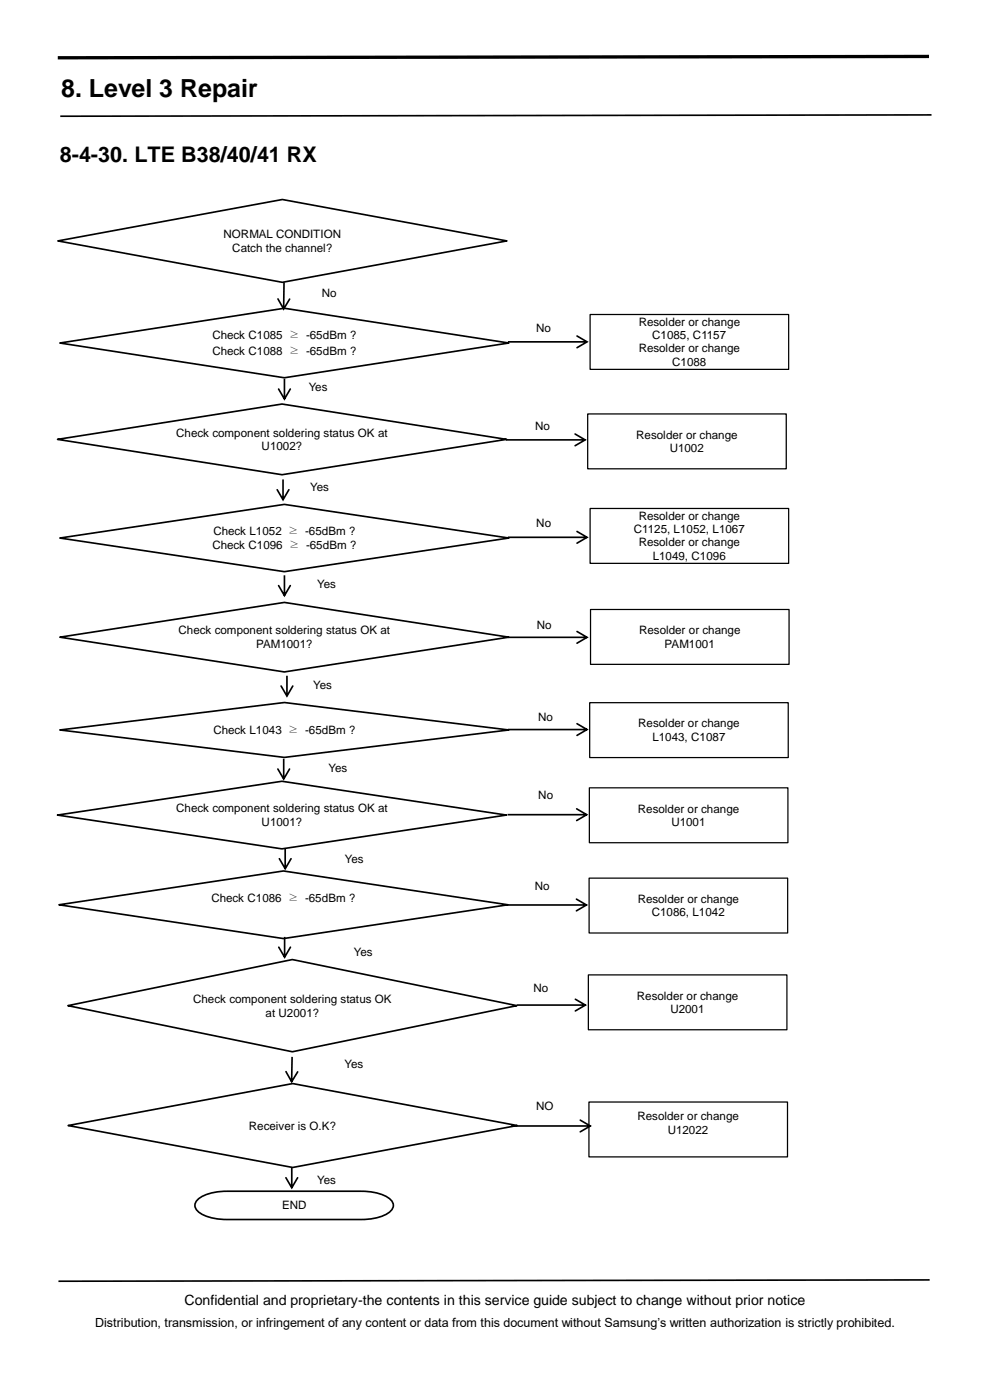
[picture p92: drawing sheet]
<svg xmlns="http://www.w3.org/2000/svg" width="210mm" height="297mm" viewBox="0 0 210 297" stroke-linecap="round" stroke-linejoin="round" font-family="sans-serif">
<defs><g id="words">
<text font-size="5.3" x="13" y="20.7">8. Level 3 Repair</text>
<text font-size="4.6" x="12.7" y="34.3">8-4-30. LTE B38/40/41 RX</text>
<text font-size="3" x="39.2" y="276.8">Confidential and proprietary-the contents in this service guide subject to change without prior notice</text>
<text font-size="2.7" x="20.2" y="281.4">Distribution, transmission, or infringement of any content or data from this document without Samsung’s written authorization is strictly prohibited.</text>
<g font-size="2.5">
<text x="47.4" y="50.6">NORMAL CONDITION</text>
<text x="49.3" y="53.4">Catch the channel?</text>
<text x="68.3" y="63">No</text>
<text x="113.7" y="70.4">No</text>
<text x="135.5" y="69.1">Resolder or change</text>
<text x="138.4" y="72">C1085, C1157</text>
<text x="45" y="72">Check C1085 ≥ -65dBm ?</text>
<text x="45" y="75.3">Check C1088 ≥ -65dBm ?</text>
<text x="135.5" y="74.8">Resolder or change</text>
<text x="142.6" y="77.6">C1088</text>
<text x="65.5" y="82.9">Yes</text>
<text x="37.4" y="92.6">Check component soldering status OK at</text>
<text x="55.5" y="95.5">U1002?</text>
<text x="113.5" y="91.3">No</text>
<text x="135" y="93.1">Resolder or change</text>
<text x="142.1" y="95.9">U1002</text>
<text x="65.8" y="104.2">Yes</text>
<text x="45.3" y="113.6">Check L1052 ≥ -65dBm ?</text>
<text x="113.8" y="111.9">No</text>
<text x="134.5" y="113.1">C1125, L1052, L1067</text>
<text x="135.5" y="110.3">Resolder or change</text>
<text x="45" y="116.4">Check C1096 ≥ -65dBm ?</text>
<text x="135.5" y="115.9">Resolder or change</text>
<text x="138.5" y="118.7">L1049, C1096</text>
<text x="67.3" y="124.8">Yes</text>
<text x="37.9" y="134.6">Check component soldering status OK at</text>
<text x="54.3" y="137.4">PAM1001?</text>
<text x="113.9" y="133.4">No</text>
<text x="135.6" y="134.6">Resolder or change</text>
<text x="141" y="137.4">PAM1001</text>
<text x="66.4" y="146.2">Yes</text>
<text x="45.3" y="155.7">Check L1043 ≥ -65dBm ?</text>
<text x="114.2" y="152.9">No</text>
<text x="135.4" y="154.3">Resolder or change</text>
<text x="138.4" y="157.2">L1043, C1087</text>
<text x="69.7" y="163.8">Yes</text>
<text x="37.4" y="172.4">Check component soldering status OK at</text>
<text x="114.2" y="169.5">No</text>
<text x="135.3" y="172.4">Resolder or change</text>
<text x="55.5" y="175.2">U1001?</text>
<text x="142.4" y="175.3">U1001</text>
<text x="73.2" y="183">Yes</text>
<text x="44.8" y="191.4">Check C1086 ≥ -65dBm ?</text>
<text x="113.4" y="188.7">No</text>
<text x="135.3" y="191.5">Resolder or change</text>
<text x="138.3" y="194.4">C1086, L1042</text>
<text x="75.1" y="202.8">Yes</text>
<text x="41" y="212.8">Check component soldering status OK</text>
<text x="56.4" y="215.7">at U2001?</text>
<text x="113.2" y="210.5">No</text>
<text x="135.1" y="212.1">Resolder or change</text>
<text x="142.2" y="215">U2001</text>
<text x="73.1" y="226.7">Yes</text>
<text x="52.8" y="239.6">Receiver is O.K?</text>
<text x="113.7" y="235.4">NO</text>
<text x="135.2" y="237.7">Resolder or change</text>
<text x="141.7" y="240.5">U12022</text>
<text x="67.3" y="251.2">Yes</text>
<text x="59.8" y="256.6">END</text>
</g>
</g></defs>
<g fill="none" stroke="#000" stroke-width=".35">
<path d="M197.6 24.4l-184.8 .3M12.3 51.1l47.6-8.8 47.6 8.8-47.6 8.8zM12.7 72.8l47.6-7.4 47.6 7.4-47.6 7.3zM12.2 93.2l47.6-7.5 47.7 7.5-47.7 7.5zM12.7 114.1l47.6-7.1 47.6 7.1-47.6 7.2zM12.7 135.2l47.6-7.4 47.6 7.4-47.6 7.4zM12.7 154.9l47.6-5.9 47.6 5.9-47.6 5.8zM12.2 172.9l47.6-7.2 47.6 7.2-47.6 7.2zM12.5 191.9l47.6-7.1 47.7 7.1-47.7 7.2zM14.4 213.3l47.6-9.7 47.6 9.7-47.6 9.8zM14.5 238.8l47.6-8.9 47.6 8.9-47.6 8.9zM41.8 254.7a8.5 8.5 0 0 1 6.3-2h28.6a9.3 9.3 0 0 1 6.3 2 1.62 1.62 0 0 1-.5 2.5 10.3 10.3 0 0 1-5.8 1.5h-28.6a9.3 9.3 0 0 1-6.3-1.9 1.5 1.5 0 0 1 0-2.1z"/>
<path d="M197.2 271.5l-184.8 .3"/>
</g>
<path d="M197.1 12l-184.8 .3" fill="none" stroke="#000" stroke-width=".71" stroke-linecap="butt"/>
<g fill="#000">
<path d="M60.1 59.9l-.1 5.7h.3l.1-5.7zM58.9 63.3l-.1 .2 1.4 2.4 1.4-2.5h-.3l-1.3 2.1h.3l-1.2-2.2z"/>
<path d="M107.7 72.3h16.8v.4h-16.8zM122.3 71.2l.2-.1 2.4 1.4-2.5 1.4-.1-.3 2.1-1.2v.3l-2.1-1.3z"/>
<path d="M60.2 80.4h.3v4.3h-.3zM59 82.4l.3 .1 1.2 2.1h-.3l1.2-2.1h.3l-1.4 2.5-1.3-2.4z"/>
<path d="M107.3 93.1h16.8v.4h-16.8zM121.9 92l.2-.1 2.4 1.4-2.5 1.4-.1-.3 2.1-1.2v.3l-2.1-1.3z"/>
<path d="M59.9 101.7h.3v4.3h-.3zM58.7 103.8h.3l1.2 2.1h-.3l1.2-2.1 .3 .1-1.4 2.5-1.3-2.4z"/>
<path d="M107.7 113.8h16.8v.4h-16.8zM122.3 112.7l.2-.1 2.4 1.4-2.5 1.4-.1-.3 2.1-1.3v.3l-2.1-1.2z"/>
<path d="M60.2 122.1h.3v4.3h-.3zM59 124.1l.3 .1 1.2 2.1h-.3l1.2-2.1h.3l-1.4 2.5-1.3-2.4z"/>
<path d="M107.7 135h16.8v.4h-16.8zM122.3 133.9l.2-.1 2.4 1.4-2.5 1.4-.1-.3 2.1-1.2v.3l-2.1-1.3z"/>
<path d="M60.7 143.4h.3v4.3h-.3zM59.5 145.4l.3 .1 1.2 2.1h-.3l1.3-2.1h.3l-1.4 2.5-1.4-2.4z"/>
<path d="M107.7 154.6h16.8v.4h-16.8zM122.3 153.5l.2-.1 2.4 1.4-2.5 1.4-.1-.3 2.1-1.3v.3l-2.1-1.2z"/>
<path d="M60 161h.4v4.3h-.4zM58.9 163l.2 .1 1.2 2.1h-.3l1.3-2.1h.3l-1.4 2.5-1.4-2.4z"/>
<path d="M60.3 180h.4v4.3h-.4zM59.2 182l.2 .1 1.3 2.1h-.4l1.3-2.1h.3l-1.4 2.6-1.4-2.4z"/>
<path d="M107.7 172.7h16.8v.3h-16.8zM122.2 171.5l.2-.1 2.4 1.4-2.5 1.4v-.3l2.1-1.2v.3l-2.1-1.2z"/>
<path d="M60.2 198.8h.4v4.3h-.4zM59.1 200.8l.2 .1 1.2 2.1h-.3l1.3-2.1h.3l-1.4 2.5-1.4-2.4z"/>
<path d="M107.6 191.8h16.8v.4h-16.8zM122.1 190.7l.3-.1 2.4 1.4-2.6 1.4v-.3l2.1-1.3v.3l-2.1-1.2z"/>
<path d="M109.6 213.1h14.6v.3h-14.6zM121.9 211.9l.3-.1 2.3 1.4-2.5 1.4v-.3l2.1-1.2v.3l-2.1-1.3z"/>
<path d="M61.8 224.2l-.1 5.3h.3l.1-5.3zM60.6 227.2l-.1 .2 1.4 2.4 1.4-2.4-.3-.1-1.3 2.1h.3l-1.2-2.1z"/>
<path d="M108.4 238.7h16.8v.4h-16.8zM123 237.6l.2-.1 2.4 1.4-2.5 1.4-.1-.3 2.1-1.3v.3l-2.1-1.2z"/>
<path d="M61.7 247.7h.4v4.3h-.4zM60.6 249.7l.2 .1 1.2 2.1h-.3l1.3-2.1h.3l-1.4 2.5-1.4-2.3z"/>
</g>
<path d="M125.2 66.7h42.1v11.7h-42.1zM124.7 87.8h42.1v11.7h-42.1zM125.2 107.9h42.1v11.6h-42.1zM125.3 129.3h42.1v11.6h-42.1zM125.1 149.1h42.1v11.6h-42.1zM125 167.1h42.1v11.7h-42.1zM125 186.3h42.1v11.6h-42.1zM124.8 206.8h42.1v11.7h-42.1zM124.9 233.8h42.2v11.6h-42.2z" fill="none" stroke="#000" stroke-width=".26"/>
<use href="#words"/>
</svg>
